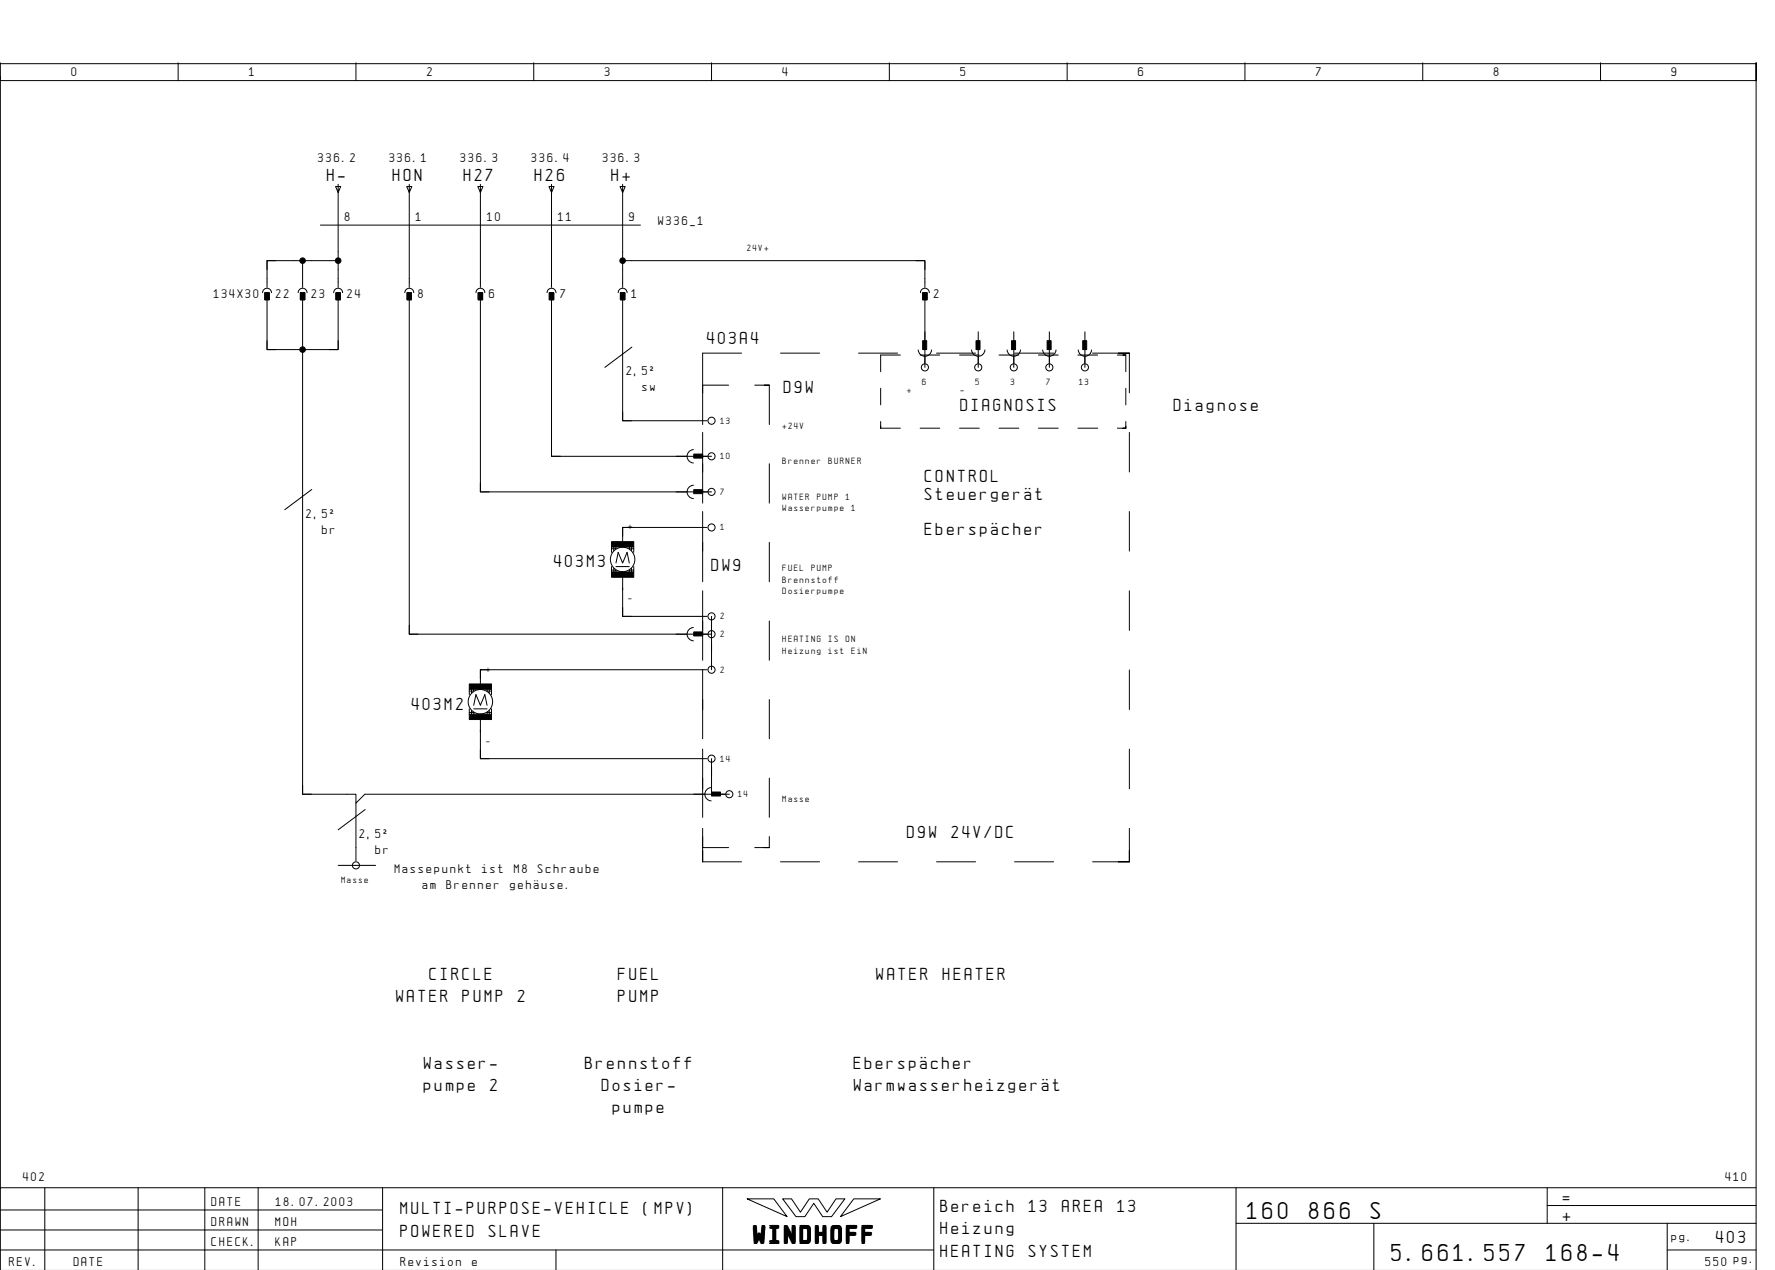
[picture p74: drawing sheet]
<svg xmlns="http://www.w3.org/2000/svg" width="399mm" height="286mm" viewBox="0 0 399 286" stroke-linecap="round" stroke-linejoin="round" font-family="sans-serif">
<defs><g id="words">
<g font-size="4.4">
<text x="280.6" y="274.1">160</text>
<text x="294.5" y="274.1">866</text>
<text x="308.4" y="274.1">S</text>
<text x="169.5" y="279.3">WINDHOFF</text>
<text x="313.1" y="283.6">5.661.557</text>
<text x="347.9" y="283.6">168-4</text>
</g>
<g font-size="3.1">
<text x="73.6" y="40.6">H-</text>
<text x="88.3" y="40.6">HON</text>
<text x="104.3" y="40.6">H27</text>
<text x="120.3" y="40.6">H26</text>
<text x="137.6" y="40.6">H+</text>
<text x="159.1" y="77.4">403A4</text>
<text x="176.3" y="88.4">D9W</text>
<text x="216.1" y="92.4">DIAGNOSIS</text>
<text x="264.1" y="92.4">Diagnose</text>
<text x="208.1" y="108.4">CONTROL</text>
<text x="208.1" y="112.4">SteuergerÑt</text>
<text x="208.1" y="120.4">EberspÑcher</text>
<text x="124.6" y="127.6">403M3</text>
<text x="160.1" y="128.4">DW9</text>
<text x="92.6" y="159.6">403M2</text>
<text x="204.1" y="188.4">D9W</text>
<text x="214" y="188.4">24V/DC</text>
<text x="96.6" y="220.4">CIRCLE</text>
<text x="139.1" y="220.4">FUEL</text>
<text x="197.2" y="220.4">WATER</text>
<text x="212.1" y="220.4">HEATER</text>
<text x="89.2" y="225.4">WATER</text>
<text x="104.1" y="225.4">PUMP</text>
<text x="116.5" y="225.4">2</text>
<text x="139.1" y="225.4">PUMP</text>
<text x="95.4" y="240.4">Wasser-</text>
<text x="95.4" y="245.4">pumpe</text>
<text x="110.3" y="245.4">2</text>
<text x="131.6" y="240.4">Brennstoff</text>
<text x="135.4" y="245.4">Dosier-</text>
<text x="192.1" y="240.4">EberspÑcher</text>
<text x="192.1" y="245.4">WarmwasserheizgerÑt</text>
<text x="137.9" y="250.4">pumpe</text>
<text x="90.1" y="273.1">MULTI-PURPOSE-VEHICLE</text>
<text x="144.8" y="273.1">(MPV)</text>
<text x="211.6" y="272.6">Bereich</text>
<text x="231.5" y="272.6">13</text>
<text x="238.9" y="272.6">AREA</text>
<text x="251.4" y="272.6">13</text>
<text x="351.6" y="270.6">=</text>
<text x="351.6" y="274.6">+</text>
<text x="90.1" y="278.1">POWERED</text>
<text x="110" y="278.1">SLAVE</text>
<text x="211.6" y="277.6">Heizung</text>
<text x="386.1" y="279.6">403</text>
<text x="211.6" y="282.6">HEATING</text>
<text x="231.5" y="282.6">SYSTEM</text>
</g>
<g font-size="2.3">
<text x="16.1" y="17.1">0</text>
<text x="56.1" y="17.1">1</text>
<text x="96.1" y="17.1">2</text>
<text x="136.1" y="17.1">3</text>
<text x="176.1" y="17.1">4</text>
<text x="216.1" y="17.1">5</text>
<text x="256.1" y="17.1">6</text>
<text x="296.1" y="17.1">7</text>
<text x="336.1" y="17.1">8</text>
<text x="376.1" y="17.1">9</text>
<text x="71.6" y="36.5">336.2</text>
<text x="87.6" y="36.5">336.1</text>
<text x="103.6" y="36.5">336.3</text>
<text x="119.6" y="36.5">336.4</text>
<text x="135.6" y="36.5">336.3</text>
<text x="77.6" y="49.6">8</text>
<text x="93.6" y="49.6">1</text>
<text x="109.6" y="49.6">10</text>
<text x="125.6" y="49.6">11</text>
<text x="141.6" y="49.6">9</text>
<text x="148.1" y="50.6">W336_1</text>
<text x="48.1" y="66.9">134X30</text>
<text x="62.1" y="66.9">22</text>
<text x="70.1" y="66.9">23</text>
<text x="78.1" y="66.9">24</text>
<text x="94.1" y="66.9">8</text>
<text x="110.1" y="66.9">6</text>
<text x="126.1" y="66.9">7</text>
<text x="142.1" y="66.9">1</text>
<text x="210.1" y="66.9">2</text>
<text x="140.9" y="84.4">2,5˝</text>
<text x="144.5" y="88">sw</text>
<text x="68.9" y="116.4">2,5˝</text>
<text x="72.5" y="120">br</text>
<text x="80.9" y="188.4">2,5˝</text>
<text x="84.5" y="192">br</text>
<text x="88.8" y="196.4">Massepunkt</text>
<text x="108.5" y="196.4">ist</text>
<text x="115.7" y="196.4">M8</text>
<text x="121" y="196.4">Schraube</text>
<text x="95.1" y="200">am</text>
<text x="100.4" y="200">Brenner</text>
<text x="114.8" y="200">gehÑuse.</text>
<text x="5.2" y="265.6">402</text>
<text x="388.2" y="265.6">410</text>
<text x="47.6" y="271.1">DATE</text>
<text x="47.6" y="275.6">DRAWN</text>
<text x="62" y="275.6">MOH</text>
<text x="62.1" y="271.1">18.07.2003</text>
<text x="47.6" y="280.1">CHECK.</text>
<text x="62" y="280.1">KAP</text>
<text x="376.1" y="279.1">pg.</text>
<text x="2.1" y="284.6">REV.</text>
<text x="16.6" y="284.6">DATE</text>
<text x="90.1" y="284.6">Revision</text>
<text x="106.2" y="284.6">e</text>
<text x="383.7" y="284.6">550 pg.</text>
</g>
<g font-size="1.6">
<text x="168.1" y="56.4">24V+</text>
<text x="204.1" y="88.4">+</text>
<text x="207.4" y="86.6">6</text>
<text x="216.1" y="88.4">-</text>
<text x="219.4" y="86.6">5</text>
<text x="227.4" y="86.6">3</text>
<text x="235.4" y="86.6">7</text>
<text x="242.8" y="86.6">13</text>
<text x="162.1" y="95.3">13</text>
<text x="176.1" y="96.4">+24V</text>
<text x="162.1" y="103.3">10</text>
<text x="176.1" y="104.4">Brenner</text>
<text x="186.4" y="104.4">BURNER</text>
<text x="162.1" y="111.3">7</text>
<text x="176.1" y="112.4">WATER</text>
<text x="183.8" y="112.4">PUMP</text>
<text x="190.3" y="112.4">1</text>
<text x="141.4" y="119.1">+</text>
<text x="162.1" y="119.3">1</text>
<text x="176.1" y="115">Wasserpumpe</text>
<text x="191.6" y="115">1</text>
<text x="176.1" y="128.4">FUEL</text>
<text x="176.1" y="131">Brennstoff</text>
<text x="182.5" y="128.4">PUMP</text>
<text x="141.4" y="135.3">-</text>
<text x="176.1" y="133.6">Dosierpumpe</text>
<text x="162.1" y="139.3">2</text>
<text x="162.1" y="143.3">2</text>
<text x="176.1" y="144.4">HEATING</text>
<text x="176.1" y="147">Heizung</text>
<text x="186.4" y="144.4">IS</text>
<text x="186.4" y="147">ist</text>
<text x="190.3" y="144.4">ON</text>
<text x="191.6" y="147">EiN</text>
<text x="109.4" y="151.1">+</text>
<text x="162.1" y="151.3">2</text>
<text x="109.4" y="167.3">-</text>
<text x="162.1" y="171.3">14</text>
<text x="166.1" y="179.3">14</text>
<text x="176.1" y="180.4">Masse</text>
<text x="76.8" y="198.6">Masse</text>
</g>
</g></defs>
<g fill="none" stroke="#000" stroke-width=".22">
<path d="M.1 14.1v4h395v-4v271.6M.1 17.1v250M.1 14.3h395M40.1 14.1v4M80.1 14.1v4M120.1 14.1v4M160.1 14.1v4M200.1 14.1v4M240.1 14.1v4M280.1 14.1v4M320.1 14.1v4M360.1 14.1v4"/>
<path d="M62.1 58.6h-2v2M68.1 58.6v6M72.1 50.6h72M75.5 42h1.2l-.6 1.3zM76.1 58.6h-16v6M76.1 41.4v23.2M91.5 42h1.2l-.6 1.3zM92.1 41.4v23.2M107.5 42h1.2l-.6 1.3zM108.1 41.4v23.2M123.5 42h1.2l-.6 1.3zM124.1 41.4v23.2"/>
<path d="M139.5 42h1.2l-.6 1.3zM140.1 58.6h68v6M140.1 41.4v23.2M206.1 58.6h2v2M59.1 65.8a1 1 0 0 1 1-1 1 1 0 0 1 1 1M59.6 65.8h1v1.6h-1zM60.1 76.6v2h2M67.1 65.8a1 1 0 0 1 1-1 1 1 0 0 1 1 1M67.6 65.8h1v1.6h-1zM68.1 66.6v112h12v2l2-2h82M75.1 65.8a1 1 0 0 1 1-1 1 1 0 0 1 1 1M75.6 65.8h1v1.6h-1z"/>
<path d="M76.1 66.6v12h-16v-12M76.1 76.6v2h-2M91.1 65.8a1 1 0 0 1 1-1 1 1 0 0 1 1 1M91.6 65.8h1v1.6h-1zM92.1 66.6v76h68M107.1 65.8a1 1 0 0 1 1-1 1 1 0 0 1 1 1M107.6 65.8h1v1.6h-1zM108.1 66.6v44h52M123.1 65.8a1 1 0 0 1 1-1 1 1 0 0 1 1 1M123.6 65.8h1v1.6h-1zM124.1 66.6v36h36M139.1 65.8a1 1 0 0 1 1-1 1 1 0 0 1 1 1"/>
<path d="M139.6 65.8h1v1.6h-1zM140.1 66.6v28h19M142.2 78.1l-6.1 4.5M166.8 79.4h-8.7v16.1M175.6 79.4h8.8M193.2 79.4h8.7M202.5 79.9h-4.4v3.7M206.6 78.7a1.5 1.5 0 0 0 1.5 1.4 1.5 1.5 0 0 0 1.5-1.4M207 79.9h4.4M207.1 65.8a1 1 0 0 1 1-1 1 1 0 0 1 1 1M207.6 65.8h1v1.6h-1zM208.1 66.6v16"/>
<path d="M210.7 79.4h8.8M215.9 79.9h4.4M218.6 78.7a1.5 1.5 0 0 0 1.5 1.4 1.5 1.5 0 0 0 1.5-1.4M220.1 74.6v2M220.1 78.6v4M224.8 79.9h4.4M226.6 78.7a1.5 1.5 0 0 0 1.5 1.4 1.5 1.5 0 0 0 1.5-1.4M228.1 74.6v2M228.1 78.6v4M228.3 79.4h8.7M233.6 79.9h4.5M234.6 78.7a1.5 1.5 0 0 0 1.5 1.4 1.5 1.5 0 0 0 1.5-1.4"/>
<path d="M236.1 74.6v2M236.1 78.6v4M242.5 79.9h4.5M242.6 78.7a1.5 1.5 0 0 0 1.5 1.4 1.5 1.5 0 0 0 1.5-1.4M244.1 74.6v2M244.1 78.6v4M245.8 79.4h8.3h-2.5M251.4 79.8h1.9h-.7M253.3 79.9v3.7M254.1 79.4v8.9M140.1 92.6v2h2M158.1 97.3v15.9"/>
<path d="M158.1 86.6h5.8M169.8 86.6h3.3h-1.1M173.1 86.6v8.9M198.1 87.3v3.8M198.1 96.3h4.4M198.1 94.8v1.5v-.4M207 96.3h4.4M215.9 96.3h4.4M224.8 96.3h4.4M233.6 96.3h4.5M242.5 96.3h4.5M251.4 96.3h1.9h-.7"/>
<path d="M253.3 94.8v1.5v-.4M253.3 87.3v3.8M254.1 97.3v8.9M70.1 110.1l-6 4.5M108.1 108.6v2h2M124.1 100.6v2h2M140.1 118.6h.1M140.1 118.6v4.4M140.1 118.6h19M142.1 118.6h-2v2M156 101.1a1.5 1.5 0 0 0-1.4 1.5 1.5 1.5 0 0 0 1.4 1.5M156 109.1a1.5 1.5 0 0 0-1.4 1.5 1.5 1.5 0 0 0 1.4 1.5"/>
<path d="M158.1 115v15.8M173.1 104.3v8.9M254.1 115v9M137.6 128.2h1v.4M137.6 123v1.2M137.6 127.4v1.2M138.1 123v.8M138.1 127.8v.8M138.6 123v.4h-1M138.6 126.6l.5-2.4 1 2.4 1-2.4 .5 2.4M138.6 127.4h3M140.1 136.6v2h2"/>
<path d="M140.1 128.6v.8M140.1 129.8v8.8h19M141.6 123v.4h1M142.1 123v.8M142.1 127.8v.8M142.6 123v1.2M142.6 127.4v1.2M142.6 128.2h-1v.4M158.1 132.9v15.6M160.1 138.6v12M173.1 122v8.8M173.1 139.7v8.8"/>
<path d="M254.1 132.9v8.9M92.1 140.6v2h2M105.6 155v1.2M105.6 159.4v1.2M106.1 155v.8M106.1 159.8v.8M106.6 158.6l.5-2.4 1 2.4 1-2.4 .5 2.4M106.6 159.4h3M106.6 155v.4h-1M108.1 150.6h.1M108.1 150.6v4.4M108.1 150.6h51"/>
<path d="M109.6 155v.4h1M110.1 150.6h-2v2M110.1 155v.8M110.1 159.8v.8M110.6 155v1.2M110.6 159.4v1.2M156 141.1a1.5 1.5 0 0 0-1.4 1.5 1.5 1.5 0 0 0 1.4 1.5M158.1 150.7v15.5M173.1 157.3v8.9M254.1 150.7v8.9M68.1 176.6v2h2M105.6 160.2h1v.4"/>
<path d="M108.1 160.6v.8M108.1 161.8v8.8h51M108.1 168.6v2h2M110.6 160.2h-1v.4M158.1 168.5v15.3M160 177.1a1.5 1.5 0 0 0-1.4 1.5 1.5 1.5 0 0 0 1.4 1.5M160.1 170.6v8M173.1 175v8.8M254.1 168.5v8.9M76.1 194.6h8.4M80.1 180.6v13M82.1 182.1l-6 4.5"/>
<path d="M158.1 186.3v7.5v-2.5M158.1 188.2v2.4h5.8M158.1 193.8h8.7M169.8 190.6h3.3h-1.1M173.1 188.2v2.4M175.6 193.8h8.8M193.2 193.8h8.7M210.7 193.8h8.8M228.3 193.8h8.7M245.8 193.8h8.3h-2.5M254.1 186.3v7.5v-2.5M10.1 267.1v18.5"/>
<path d="M31.1 267.1v18.5M46.1 267.1v18.6M58.1 267.1v18.6M86.1 272.1h-86M86.1 276.6h-86M86.1 267.1v18.6M162.6 267.1v18.6M168.1 269.6h6l3 4zM176.1 269.6h2l2 3 2-3h2l2 3 2-3h2l-3 4h-2l-2-3-2 3h-2zM192.1 269.6h6l-9 4zM210.1 267.1v18.6M278.1 275.1h117"/>
<path d="M278.1 267.1v18.6M309.1 275.1v10.6M348.1 271.1h47M348.1 267.1v8M375.1 275.1v10.6M395.1 267.1h-395v18.6M125.1 281.1v4.6M210.1 281.1h-210M375.1 281.1h20"/>
<circle cx="160.1" cy="94.6" r=".8"/>
<circle cx="208.1" cy="82.6" r=".8"/>
<circle cx="220.1" cy="82.6" r=".8"/>
<circle cx="228.1" cy="82.6" r=".8"/>
<circle cx="236.1" cy="82.6" r=".8"/>
<circle cx="244.1" cy="82.6" r=".8"/>
<circle cx="160.1" cy="118.6" r=".8"/>
<circle cx="160.1" cy="102.6" r=".8"/>
<circle cx="160.1" cy="110.6" r=".8"/>
<circle cx="140.1" cy="125.8" r="2.75"/>
<circle cx="160.1" cy="138.6" r=".8"/>
<circle cx="108.1" cy="157.8" r="2.75"/>
<circle cx="160.1" cy="150.6" r=".8"/>
<circle cx="160.1" cy="142.6" r=".8"/>
<circle cx="160.1" cy="170.6" r=".8"/>
<circle cx="164.1" cy="178.6" r=".8"/>
<circle cx="80.1" cy="194.6" r=".8"/>
</g>
<g fill="#000" stroke="#000" stroke-width=".22">
<path d="M59.6 65.8h1v1.6h-1zM67.6 65.8h1v1.6h-1zM75.6 65.8h1v1.6h-1zM91.6 65.8h1v1.6h-1zM107.6 65.8h1v1.6h-1zM123.6 65.8h1v1.6h-1zM139.6 65.8h1v1.6h-1zM207.6 65.8h1v1.6h-1zM207.6 76.6h.9v2h-.9zM219.6 76.6h.9v2h-.9zM227.6 76.6h.9v2h-.9zM235.6 76.6h.9v2h-.9z"/>
<path d="M243.6 76.6h.9v2h-.9zM156.1 102.1h2v.9h-2zM156.1 110.1h2v.9h-2zM137.6 121.8h5v1.2h-5zM137.6 128.6h5v1.2h-5zM105.6 153.8h5v1.2h-5zM156.1 142.1h2v.9h-2zM105.6 160.6h5v1.2h-5zM160.1 178.1h2v.9h-2z"/>
<circle cx="68.1" cy="58.6" r=".62"/>
<circle cx="76.1" cy="58.6" r=".62"/>
<circle cx="140.1" cy="58.6" r=".63"/>
<circle cx="68.1" cy="78.6" r=".62"/>
</g>
<use href="#words"/>
</svg>
